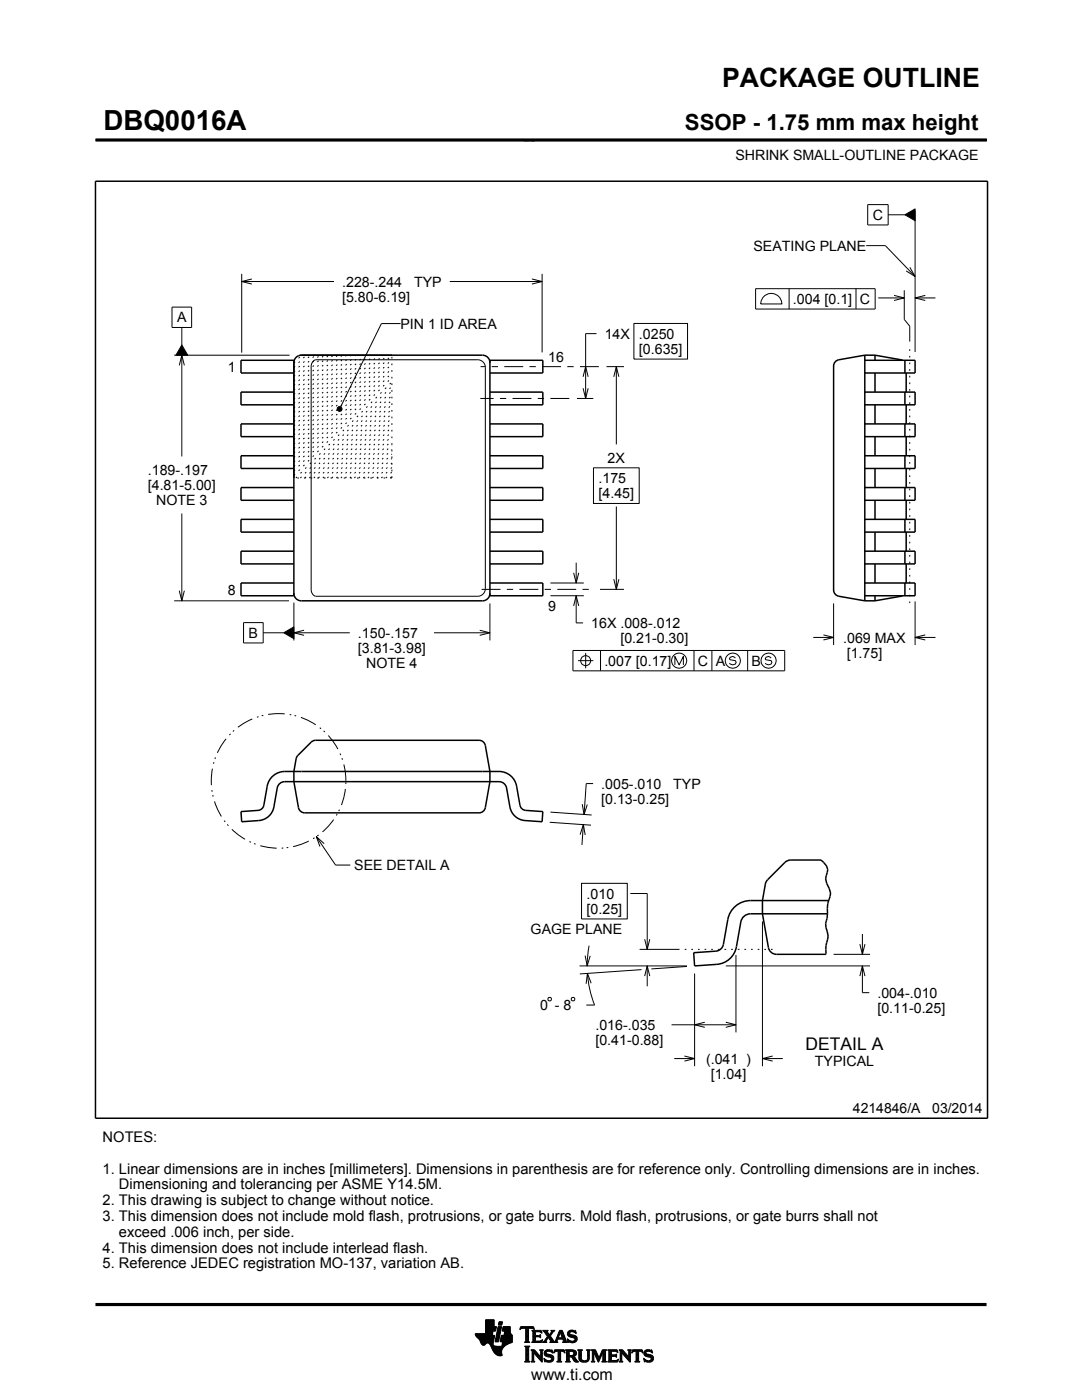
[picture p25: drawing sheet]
<svg xmlns="http://www.w3.org/2000/svg" width="216mm" height="279mm" viewBox="0 0 216 279" stroke-linecap="round" stroke-linejoin="round" font-family="sans-serif">
<defs><g id="words">
<text font-size="5.5" x="20.6" y="26">DBQ0016A</text>
<text font-size="5.3" x="144.1" y="17.4">PACKAGE OUTLINE</text>
<text font-size="4.4" x="136.7" y="26">SSOP - 1.75 mm max height</text>
<text font-size="3.5" x="160.8" y="209.6">DETAIL A</text>
<text font-size="3.2" x="106" y="275.3">www.ti.com</text>
<g font-size="2.9">
<text x="20.5" y="227.9">NOTES:</text>
<text x="20.5" y="234.2">1. Linear dimensions are in inches [millimeters]. Dimensions in parenthesis are for reference only. Controlling dimensions are in inches.</text>
<text x="23.7" y="237.4">Dimensioning and tolerancing per ASME Y14.5M.</text>
<text x="20.5" y="240.5">2. This drawing is subject to change without notice.</text>
<text x="20.5" y="243.7">3. This dimension does not include mold flash, protrusions, or gate burrs. Mold flash, protrusions, or gate burrs shall not</text>
<text x="20.5" y="250">4. This dimension does not include interlead flash.</text>
<text x="23.7" y="246.8">exceed .006 inch, per side.</text>
<text x="20.5" y="253.1">5. Reference JEDEC registration MO-137, variation AB.</text>
</g>
<g font-size="2.8">
<text x="146.7" y="32">SHRINK SMALL-OUTLINE PACKAGE</text>
<text x="174.2" y="43.9">C</text>
<text x="150.3" y="50">SEATING PLANE</text>
<text x="68.3" y="57.2">.228-.244</text>
<text x="82.6" y="57.2">TYP</text>
<text x="35.3" y="64.3">A</text>
<text x="68.3" y="60.2">[5.80-6.19]</text>
<text x="79.9" y="65.6">PIN 1 ID AREA</text>
<text x="158.2" y="60.7">.004 [0.1]</text>
<text x="171.6" y="60.7">C</text>
<text x="120.7" y="67.6">14X</text>
<text x="127.5" y="67.6">.0250</text>
<text x="127.5" y="70.6">[0.635]</text>
<text x="45.4" y="74.2">1</text>
<text x="109.4" y="72.2">16</text>
<text x="29.5" y="94.8">.189-.197</text>
<text x="121.2" y="92.3">2X</text>
<text x="29.5" y="97.8">[4.81-5.00]</text>
<text x="31.2" y="100.8">NOTE 3</text>
<text x="119.4" y="96.4">.175</text>
<text x="119.4" y="99.5">[4.45]</text>
<text x="45.5" y="118.7">8</text>
<text x="109.4" y="122">9</text>
<text x="118" y="125.3">16X .008-.012</text>
<text x="49.6" y="127.3">B</text>
<text x="71.4" y="130.4">[3.81-3.98]</text>
<text x="71.4" y="127.3">.150-.157</text>
<text x="123.8" y="128.4">[0.21-0.30]</text>
<text x="168.2" y="128.2">.069 MAX</text>
<text x="169" y="131.3">[1.75]</text>
<text x="73.1" y="133.4">NOTE 4</text>
<text x="120.6" y="132.9">.007 [0.17]</text>
<text x="139.2" y="132.9">C</text>
<text x="142.8" y="132.9">A</text>
<text x="149.9" y="132.9">B</text>
<text x="120" y="157.4">.005-.010</text>
<text x="120" y="160.4">[0.13-0.25]</text>
<text x="134.3" y="157.4">TYP</text>
<text x="70.7" y="173.7">SEE DETAIL A</text>
<text x="117.1" y="179.3">.010</text>
<text x="117.1" y="182.4">[0.25]</text>
<text x="105.9" y="186.4">GAGE PLANE</text>
<text x="107.8" y="201.6">0 - 8</text>
<text x="175.1" y="199.1">.004-.010</text>
<text x="175.1" y="202.2">[0.11-0.25]</text>
<text x="118.8" y="205.5">.016-.035</text>
<text x="118.8" y="208.6">[0.41-0.88]</text>
<text x="140.9" y="212.3">(.041 )</text>
<text x="141.8" y="215.3">[1.04]</text>
<text x="162.6" y="212.8">TYPICAL</text>
<text x="170.2" y="222.2">4214846/A</text>
<text x="186" y="222.2">03/2014</text>
</g>
<text font-size=".4" x="104.5" y="28.3">SCALE 2.800</text>
</g></defs>
<path d="M180.6 42.9l2-1.2v2.3zM36.3 68.9l1.2 2h-2.4zM67.3 81.4l.3-.3 .5 .1 .2 .4-.2 .4-.5 .1-.3-.3zM56.6 126.3l2-1.2v2.4z" fill="#000"/>
<g fill="none" stroke="#000" stroke-width=".2">
<path d="M19.1 27.9h177.7M196.8 27.7v.5M48.2 54.7v15.7M48.2 56.2h18.4M50.3 55.7l-2.1 .5 2.1 .5M89.8 56.2h18.4M106.1 55.7l2.1 .5-2.1 .5M108.2 54.7v15.6M150.8 57.6h23.8v4.1h-23.8zM152.6 59a2.12 2.12 0 0 1 2.2-.2 2.12 2.12 0 0 1 1.2 1.9h-4.2l.1-.6 .3-.7zM157.5 57.6v4.1M170.8 57.6v4.1"/>
<path d="M172.8 49h3.9l5.9 6.2M173.1 40.8h4.1v4.1h-4.1zM175.2 59.5h5.2M177.2 42.9h3.4M178.4 59l2 .5-2 .5M180.4 57.9v5.8l1.1 1.4v3.1M180.6 42.9l2-1.2v2.3zM181.6 53.4l1 1.8-1.8-1.1M182.6 42v28.2M182.6 59.5h4.1M184.6 59l-2 .5 2 .5M34.3 61.3h3.9v4.1h-3.9z"/>
<path d="M34.8 70.9h23M35.8 72.9l.5-2 .5 2M36.3 68.9l1.2 2h-2.4zM36.3 65.4v3.5M36.3 70.9v20.2M62.5 72.1l.5-.3h32.3l.7 .2 .6 .4 .2 .9v44.2l-.1 .7-.5 .5-.9 .3h-32.3l-.6-.4-.3-.9v-44.7zM79.9 64.6h-3.8l-8.1 16.6M115.1 79.5h3.3M116.3 77.5l.6 2 .5-2M116.3 75.2l.6-2 .5 2M119 66.6h-2.1v12.9M121 73.2h3.5"/>
<path d="M122.5 75.2l.5-2 .5 2M123 73.2v15.5M126.5 64.6h10.7v7.1h-10.7zM67.3 81.4l.3-.3 .5 .1 .2 .4-.2 .4-.5 .1-.3-.3zM118.4 93.4h9.1v7.1h-9.1zM34.8 119.9h22.9M35.8 117.9l.5 2 .5-2M36.3 102.5v17.4M109.8 118.9h6.7M109.8 116.4h6.7M114.5 114.3l.5 2.1 .5-2.1M115 118.9v5.4h1.3"/>
<path d="M115 112.3v4.1M119.7 117.6h4.8M122.5 115.6l.5 2 .5-2M123 101.1v16.5M48.6 124.3h3.9v4h-3.9zM52.5 126.3h4.1M56.6 126.3l2-1.2v2.4zM58.6 126.3h11.2M58.6 120.3v7.5M60.7 125.8l-2.1 .5 2.1 .5M86.6 126.3h11.2M95.7 125.8l2.1 .5-2.1 .5"/>
<path d="M97.8 120.4v7.4M114.3 129.8h42.3v4.1h-42.3zM114.5 120.9l.5-2 .5 2M115.3 131.8h3.1M116.9 130.3v3.1M119.8 129.8v4.1M134.7 132.7v-1.7l.8 1.7 .9-1.7v1.7M138.5 129.8v4.1M142 129.8v4.1M146.7 131.3l-.5-.3-.5 .2-.2 .3 .2 .2 1 .1 .2 .4-.2 .3-.5 .2-.7-.3M149.2 129.8v4.1M153.9 131.3l-.5-.3-.5 .2-.2 .3 .2 .2 1 .1 .1 .4-.1 .3-.5 .2-.7-.3"/>
<path d="M162.3 127.2h4M164.3 126.7l2 .5-2 .5M166.3 120.4v8.3M182.6 127.2h4.1M182.6 120v8.7M184.6 126.7l-2 .5 2 .5M118.4 156.4h-1.4l-.5 6.1M63.1 167l3.9 5.6h2.9M64.7 168.4l-1.6-1.4 .7 1.9M109.7 164.1l8.2 .6M109.8 162.1l8.3 .6M115.8 166.6l.6-2 .4 2"/>
<path d="M116 176.3h9.2v7.1h-9.2zM116.2 160.5l.3 2 .7-1.9M116.4 164.6l-.3 4M125.8 178.3h3.3v11.2M109.5 199.1h.3l.2 .1v.4l-.2 .1h-.3l-.2-.1v-.4zM114.2 199.1h.3l.2 .1v.4l-.2 .1h-.3l-.2-.1v-.4zM115.6 192.8h21.5M116.8 190.7l.4 2.1 .6-2M117.2 194.3a21.4 21.4 0 0 0 1.4 6.3h-1.6M117.5 188.7l-.3 4.1M118 196.2l-.8-1.9-.3 2M127.6 189.5h8"/>
<path d="M128 193.5l-12.3 .9M128.6 187.4l.5 2.1 .6-2.1M128.6 194.8l.5-2 .6 2M129.1 192.8v4M137.1 192.9l-7.1 .5M138.6 194.3v18.5M144.8 192.8h28.8M146.9 190.6v15.4M152.1 183.9v28.9M166.3 190.5h7.3M171.6 188.4l.5 2.1 .5-2.1M171.6 194.8l.5-2 .5 2"/>
<path d="M172.1 192.8v5.3h1.4M172.1 186.4v4.1M134 204.5h12.9M134.5 211.3h4.1M136.6 210.8l2 .5-2 .5M140.6 204l-2 .5 2 .5M144.8 204l2.1 .5-2.1 .5M152.1 211.3h4.1M154.2 210.8l-2.1 .5 2.1 .5M94.8 266.2h3.5M94.8 266.3h3.5M94.9 266.4h3.3"/>
<path d="M94.9 266.5h3.8l-.2 1.2M94.9 266.5h3.8M95 266.6h3.7M95 266.7h3.7M95.1 266.8h3.6M95.2 266.9h3.4M95.3 267h3.3M95.4 267.1h3.2M95.5 267.2h3.1M95.6 267.3h3M95.7 267.4h2.8M95.7 267.5h2.8"/>
<path d="M95.7 267.5l.4 .7 .3 .3 .3-.1 .5-.4 .4 .1 .8 1.5M95.8 267.6h2.7M95.8 267.7h2.7M95.9 267.8h2.6M95.9 267.9h2.5M95.9 268h2.5M96 268h1.1M96 268.1h1M96.1 268.2h.8M96.1 268.3h.7M96.2 268.4h.6M96.3 268.4h.4"/>
<path d="M96.9 266.1h1.4M96.9 266h1.4M96.9 265.9h1.4M96.9 265.8h1.5M96.9 265.7h1.5M96.9 264.7l2.2 .1-.2 .9h-.5l-.2 .8M96.9 265.6h2M96.9 265.5h2M96.9 265.4h2M96.9 265.3h2.1M96.9 265.2h2.1M96.9 265.1h2.1"/>
<path d="M96.9 265h2.1M96.9 264.9h2.1M96.9 264.8h2.2M96.9 264.6h1.7M96.9 264.5h1.7M96.9 264.4h1.7M96.9 264.3h1.7M96.9 264.2h1.7M96.9 264.1h1.7M96.9 264h1.7M96.9 263.9h1.7M96.9 263.8h1.7"/>
<path d="M96.9 263.7h1.7M96.9 263.6h1.7M96.9 263.5h1.7M96.9 263.4h1.7M97.5 268h.9M97.6 268.1h.8M97.7 268.2h.7M97.7 268.3h.7M97.8 268.4h.6M97.9 268.5h.6M97.9 268.6h.7M98 268.7h1.1"/>
<path d="M98 268.8h2.6M98 268.8h2.5M98.1 268.9h2.3M98.1 269h2.3M98.1 269.1h2.2M98.2 269.2h2.1M98.2 269.2h2M98.2 269.3h2M98.3 269.4h1.9M98.3 269.5h1.8M98.4 269.6h1.7M98.4 269.6l.6 .7 .6 .3 .6-.1-.1-.7"/>
<path d="M98.4 268v.4l.3 .2 2 .1M98.5 269.7h1.6M98.5 267.7l-.1 .3M98.5 269.8h1.6M98.6 269.9h1.5M98.6 264.8v-1.4h-1.7v2.8h-2.1l.2 .5 .7 .8M98.6 270h1.5M98.7 270h1.4M98.8 270.1h1.3M98.8 267.7h.7M98.8 267.6h.7M98.8 267.5h.7"/>
<path d="M98.9 270.2h1.2M98.9 267.4h.7M98.9 267.3h.7M98.9 267.2h.7M98.9 267.1h.7M98.9 267h.7M98.9 270.3h1.3M99 266.9h.6M99 266.9h.7M99 266.8h.7M99 266.7h.7M99 266.6h.7"/>
<path d="M99 266.5h.7M99.1 270.4h1.1M99.1 266.4h.7M99.1 266.3h.7M99.1 266.2h.7M99.1 266.1h.7M99.1 266h.7M99.2 265.9h.7M99.2 265.8h.7M99.2 270.4h1M99.2 265.7h.7M99.2 265.6h.7"/>
<path d="M99.2 265.5h.7M99.3 265.4h.6M99.3 265.4h.7M99.3 265.3h.7M99.3 265.2h.7M99.3 265.1h.7M99.3 265h.7M99.4 270.5h.8M99.4 264.9h.7M99.4 264.8h.7M99.4 264.8h.7l-.6 3h-.7zM99.5 264.4h.6"/>
<path d="M99.5 264.3h.7M99.5 264.2h.7M99.5 264.1h.7M99.5 264h.7M99.5 263.9h.7M99.6 263.8h.7M99.6 263.8h.7l-.2 .7h-.7zM99.8 270.6h.1M99.8 267.7h2.4M99.8 267.6h2.4M99.8 267.5h2.4M99.9 267.4h2.3"/>
<path d="M99.9 267.3h2.3M99.9 267.2h2.3M99.9 267.1h2.3M99.9 267h2.3M99.9 266.9h2.3M100 266.9h2.2M100 266.8h2.2M100 266.7h2.2M100 266.6h2.2M100 266.5h2.2M100.1 268.6h.7M100.2 268.5h.7"/>
<path d="M100.2 268.4h.8M100.2 268.4h.9M100.2 268.3h1M100.2 268.2h1.2M100.2 265.6h1.6M100.2 268.1h1.4M100.2 265.5h1.6M100.2 268h1.6M100.3 265.4h1.5M100.3 268h1.7M100.3 267.9h1.9M100.3 265.3h1.5"/>
<path d="M100.3 267.8h1.9M100.3 265.2h1.5M100.3 265.1h1.5M100.3 265h1.5M100.4 264.9h1.4M100.4 264.8h1.4M100.6 266.5l.1-.8h-.5l.2-.9h1.4l.1 1.1 .3 .6v1.4l-1.3 .6M100.6 266.4h1.5M100.6 266.3h1.4M100.6 266.2h1.4M100.6 266.1h1.3M100.7 266h1.2"/>
<path d="M100.7 265.9h1.2M100.7 265.8h1.1M100.7 265.7h1.1M100.9 268.5l-.6 .6-.2 .7M102.2 266.5h-2.2l-.2 1.1 .1 .2h.4l-.2 .9M103.7 265.3h.1M103.8 265.2h.2M103.8 265h2.8M103.8 264.9h2.7M103.9 264.8h2.6M104.7 267.8h1M104.7 271.8h1.1"/>
<path d="M104.7 268.7h1M104.8 267.7h.7M104.8 271.7h.8M104.9 265.2h.6M104.9 268.9h.6M104.9 267.6h.6M104.9 267.5v-2.3l-.7-.1-.4 .3 .1-.6h2.6l.1 .6-.4-.3-.7 .1v2.3M104.9 267.5l-.2 .3M104.9 267.5h.6M104.9 267.4h.6M104.9 267.3h.6M104.9 267.2h.6"/>
<path d="M104.9 267.1h.6M104.9 267h.6M104.9 266.8h.6M104.9 266.7h.6M104.9 266.6h.6M104.9 266.5h.6M104.9 266.4h.6M104.9 266.3h.6M104.9 266.2h.6M104.9 266.1h.6M104.9 265.9h.6M104.9 265.8h.6"/>
<path d="M104.9 265.7h.6M104.9 265.6h.6M104.9 265.5h.6M104.9 265.4h.6M104.9 265.3h.6M104.9 271.5h.6M104.9 269h.6M104.9 271.4h.6M104.9 271.4v-2.4l-.2-.4h1.1l-.3 .4v2.4M104.9 271.4l-.2 .4h1.1l-.3-.4M104.9 271.3h.6M104.9 271.2h.6"/>
<path d="M104.9 271.1h.6M104.9 271h.6M104.9 270.9h.6M104.9 270.8h.6M104.9 270.6h.6M104.9 270.5h.6M104.9 270.4h.6M104.9 270.3h.6M104.9 270.2h.6M104.9 270.1h.6M104.9 270h.6M104.9 269.9h.6"/>
<path d="M104.9 269.8h.6M104.9 269.6h.6M104.9 269.5h.6M104.9 269.4h.6M104.9 269.3h.6M104.9 269.2h.6M104.9 269.1h.6M105.5 267.5l.2 .3M105.7 267.8h-1M105.9 271.8h.8M105.9 269.4h.8M106.1 269.5h.7"/>
<path d="M106.1 267.8h2M106.1 271.7h.5M106.2 269.6h.7M106.2 271.5h.3M106.2 265.6h1.8M106.2 269.8h.8M106.2 271.4h.3M106.2 269.8l-.3-.4h.8l1.2 1.4M106.2 271.4l-.3 .4h.8l-.2-.4M106.2 271.3h.3M106.2 271.2h.3M106.2 271.1h.3"/>
<path d="M106.2 271h.3M106.2 270.9h.3M106.2 270.8h.3M106.2 270.6h.3M106.2 270.5h.3M106.2 270.4h.3M106.2 270.3h.3M106.2 270.2h.3M106.2 270.1h.3M106.2 270h1M106.2 269.9h.9M106.2 269.8v1.6"/>
<path d="M106.3 267.7h1.8M106.3 265.7h1.8M106.3 267.6h.6M106.3 265.8h.6M106.3 267.5l-.2 .3M106.3 267.5h.5M106.3 267.4h.5M106.3 267.3h.5M106.3 267.2h.5M106.3 267.1h.5M106.3 267h.5M106.3 266.8h.5"/>
<path d="M106.3 266.7h1.6M106.3 266.6h1.6M106.3 266.5h.5M106.3 266.4h.5M106.3 266.3h.5M106.3 266.2h.5M106.3 266.1h.5M106.3 265.9h.5M106.4 265.2h.2M106.5 270h.1M106.5 270v1.4M106.5 265.3h.1"/>
<path d="M106.6 270.1h.7M106.7 270.2h.7M106.8 270.3h.7M106.8 265.9l.1-.1h.7l.6 .2-.2-.5h-1.9l.2 .3v1.7M106.8 265.9v.6h.8l.3-.2v.7l-.3-.2h-.8l.1 .8h.9l.5-.2M106.9 270.4h.7M107 270.5h.7M107.1 270.6h.7M107.2 270.8h1M107.3 270.9h.9M107.4 271h.8M107.5 271.1h.7"/>
<path d="M107.6 271.2h.6M107.6 266.5h.3M107.7 271.3h.5M107.7 269.4h.7M107.7 266.8h.2M107.7 267.6h.5M107.8 266.4h.1M107.8 271.4h.4M107.8 267h.1M107.8 265.8h.3M107.8 269.5h.5M107.9 271.5h.3"/>
<path d="M107.9 269.6h.3M107.9 269.8h.3M107.9 270.6h.3M107.9 270.5h.3M107.9 270.4h.3M107.9 270.3h.3M107.9 270.2h.3M107.9 270.1h.3M107.9 270h.3M107.9 269.9h.3M107.9 269.8v1M108 271.7h.2"/>
<path d="M108 265.9h.1M108 267.5h.2M108.1 271.8h.1M108.1 266.1h.1M108.2 267.4h.1M108.2 269.8l.2-.4h-.7l.2 .4M108.2 269.8v2.1l-1.7-1.9M108.2 267.8h.9M108.3 267.4l-.2 .5-2-.1M108.3 265.6h1M108.5 267.7h.5M108.5 271.1l.2 .7 .2-.1 .6 .2 .7-.2 .3-.6"/>
<path d="M108.5 271.1h.1M108.5 265.7h.7M108.5 271.2h.2M108.6 271.3h.2M108.6 270.1l.2 .5 1.1 .3 .1 .3-.1 .3h-.5l-.9-.4M108.6 270.1h.4M108.6 270h.4M108.6 270.2h.6M108.6 267.6h.4M108.6 271.4h.4M108.6 269.9h.4M108.6 270.3h1"/>
<path d="M108.6 265.8h.7M108.6 271.5h.8M108.6 269.8h.5M108.7 271.7h1.5M108.7 270.4h1.3M108.7 267.5h.3M108.7 271.8h.1M108.7 265.9h.6M108.7 269.6h1.5M108.8 267.4h.3M108.8 270.5h1.5M108.8 266.1h.6"/>
<path d="M108.8 269.5h1.4M108.8 267.3h.4M108.9 266.2h.6M108.9 267.2h.4M108.9 266.3h.6M108.9 270.6h1.5M109 267.1h.3M109 270l.2 .2 1.1 .3 .2 .6M109 270l.1-.3h.4l.8 .3-.1-.6-.2 .1-.6-.1-.6 .2-.2 .5M109 266.4h1M109.1 271.8h.9M109.1 269.4h.7"/>
<path d="M109.1 267h.9M109.1 266.5h.8M109.1 267.8h-.9M109.2 266.8h.8M109.2 266.6h.6M109.2 266.7h.7M109.2 266.7l-.6 1-.4 .1M109.3 270.8h1.1M109.5 267.1h.6M109.6 267.2h.6M109.7 271.5h.7M109.7 267.3h.6"/>
<path d="M109.7 267.8l.2-.1-.5-.8-.4 .8 .1 .1M109.7 267.8h1.6M109.7 266.3h.4M109.7 267.4h.6M109.8 270.9h.7M109.8 266.2h.3M109.8 266.6l.9 1.2 1-2.3h.5l.8 2.1 .3 .2M109.8 267.5h.6M109.9 266.1h.3M109.9 269.8h.4M109.9 267.6h.6M109.9 267.7h.7"/>
<path d="M109.9 271.4h.5M109.9 265.9h.4M110 271h.5M110 265.6h.7M110 265.9l.1-.2-.2-.2h.8l-.9 1.1M110 265.9l-.4 .5-.4-.6 .2-.3h-1.1l.9 1.2M110 271.3h.5M110 265.8h.4M110 271.1h.5M110 271.2h.5M110.1 269.4h.1M110.1 265.7h.4"/>
<path d="M110.1 269.9h.2M110.2 270h.1M110.5 270h.1M110.5 269.9h.2M110.5 269.8h.3M110.6 269.6h2.1M110.6 269.5h2M110.6 269.4h2M110.7 267.7h.5M110.8 267.6h.4M110.9 267.5h.3M110.9 267.4h.3"/>
<path d="M111 267.3h.3M111 267.2h1.8M111 267.1h1.8M111.1 267h.3M111.1 271.8h1M111.1 266.8h.4M111.2 266.7h.3M111.2 267.5v.3h.1M111.2 267.5l.1-.2h1l.1 .2M111.2 266.6h.3M111.3 266.5h.3M111.3 271.7h.6"/>
<path d="M111.3 266.4h.3M111.3 271.5h.6M111.3 267.8h-1.6M111.3 269.8h.6M111.4 266.3h.3M111.4 271.4h.5M111.4 270.1h.5M111.4 270h.5M111.4 269.9h.5M111.4 270.5h.5M111.4 270.4h.5M111.4 270.3h.5"/>
<path d="M111.4 270.2h.5M111.4 271.1h.5M111.4 271h.5M111.4 270.9h.5M111.4 270.8h.5M111.4 270.6h.5M111.4 271.4l-.1-1.7h-.4l-.4 .4 .2-.7h1.9l.1 .7-.4-.4h-.4v1.7M111.4 271.4l-.3 .4h1l-.2-.4M111.4 271.3h.5M111.4 271.2h.5M111.4 266.2h.3M111.4 266.1h.4"/>
<path d="M111.5 265.9h.9M111.5 265.8h.8M111.6 265.7h.7M111.6 265.6h.6M111.8 265.9l.4 1.1h-.8zM111.9 266.1h.5M111.9 266.2h.5M111.9 266.3h.6M112 266.4h.5M112 266.5h.6M112.1 266.6h.5M112.1 266.7h.6"/>
<path d="M112.1 266.8h.6M112.2 267h.5M112.2 267.8h1.1M112.3 267.3h.6M112.3 267.4h.6M112.4 267.5h.6M112.4 267.5v.3h-.2M112.4 269.8h.3M112.4 267.6h.6M112.4 267.7h.7M112.6 269.9h.1M112.6 270h.2"/>
<path d="M112.8 271.8h1M112.8 269.4h1.6M113 269.5h1.7M113 271.7h.7M113 269.6h1.9M113 271.5h.6M113 269.8h.6M113 271.4h.6M113 271.4l-.2 .4h1l-.2-.4M113 271.3h.6M113 271.2h.6M113 271.1h.6"/>
<path d="M113 271h.6M113 270.9h.6M113 270.8h1.5M113 270.6h1.6M113 270.5h1.8M113 270.4h.6M113 270.3h.6M113 270.2h.6M113 270.1h.6M113 270h.6M113 269.9h.6M113 269.8v1.6"/>
<path d="M113 269.8l-.2-.4h1.5l.6 .2 .1 .5M113.2 267.3h.2M113.2 267.4h.3M113.2 266.2l.3 .5 1 .3 .2 .3M113.2 266.2h.5M113.2 266.3h.6M113.2 266.1h.5M113.3 267.5h.3M113.3 267.8h-1.1M113.3 266.4h.9M113.3 265.9h.4M113.3 267.6h.6"/>
<path d="M113.3 266.5h1.3M113.3 267.7h1.6M113.3 265.8h.5M113.3 267.8h.2M113.4 266.6h1.5M113.4 265.7h1.5M113.5 266.7h1.5M113.5 265.6h1.4M113.6 269.9l.1-.2h.5l.3 .4M113.6 269.9v.6M113.7 267.8h1.1M113.8 266.8h1.3"/>
<path d="M113.8 265.5h.6M114 268h.4M114.1 270.9h.6M114.2 271h.6M114.2 271.1h.7M114.3 271.2h.6M114.3 267h.8M114.3 269.8h.7M114.3 270.4h.6M114.4 271.3h.6M114.4 271.3l.4 .5h.7M114.4 271.3l-.3-.4-.5-.1v.6"/>
<path d="M114.4 270.7l1.1 1.1M114.4 270.7h.1M114.4 271.4h.7M114.4 269.9h.6M114.4 270.3h.6M114.5 267.6h.5M114.5 270.2h.5M114.5 270h.5M114.5 265.8h.4M114.5 270.1h.5M114.5 270.1l-.2 .3-.3 .1M114.5 271.5h.7"/>
<path d="M114.6 271.7h.7M114.6 267.1h.6M114.6 267.5h.5M114.7 267.2h.5M114.7 267.4h.5M114.7 265.9h.3M114.7 267.3h.5M114.7 271.8h.8M114.8 266.1h.2M114.9 266.2h.1M114.9 266.2l-.7-.4h-.4l-.1 .2 .1 .3 1.1 .4 .3 .5M114.9 266.2l-.1-.7-.2 .1-.5-.1-.6 .2-.3 .5"/>
<path d="M115 270.1l-.1 .4-.5 .2M115.2 267.2l-.3 .6-.7 .2-.6-.2-.2 .1-.2-.7 .9 .5 .4-.1 .2-.3M115.3 269.4h.9M115.4 269.5h.7M115.5 269.6h.5M115.5 269.8h.5M115.5 269.8v1.4l.4 .5 .6 .2 .6-.1 .4-.3 .1-.5M115.5 271h.5M115.5 270.9h.5M115.5 270.8h.5M115.5 270.6h.5M115.5 270.5h.5"/>
<path d="M115.5 270.4h.5M115.5 270.3h.5M115.5 270.2h.5M115.5 270.1h.5M115.5 270h.5M115.5 269.9h.5M115.5 271.1h.5M115.5 271.2h.5M115.5 271.3h.6M115.6 271.4h.6M115.7 271.5h.8M115.8 271.7h1.5"/>
<path d="M116 271l.2 .4 .5 .2 .4-.2 .2-.4M116 269.8l.2-.4h-.9l.2 .4M116 269.8v1.2M116 271.8h1.1M116.8 271.5h.6M117 269.4h.8M117.1 271.4h.4M117.2 269.5h.5M117.2 271.3h.4M117.2 269.6h.4M117.2 271.2h.4M117.2 271.1h.4"/>
<path d="M117.3 269.8h.3M117.3 271h.3M117.3 270.9h.3M117.3 270.8h.3M117.3 270.6h.3M117.3 270.5h.3M117.3 270.4h.3M117.3 270.3h.3M117.3 270.2h.3M117.3 270.1h.3M117.3 270h.3M117.3 269.9h.3"/>
<path d="M117.6 269.8l.2-.4h-.8l.2 .3 .1 1.3M117.6 269.8v1.2M118 271.8h.7M118 269.4h.8M118.1 269.5h.8M118.1 271.7h.5M118.2 269.6h.7M118.2 271.5h.3M118.2 269.8h.8M118.2 271.4h.3M118.2 271.4l-.2 .4h.7l-.2-.4M118.2 271.3h.3"/>
<path d="M118.2 271.2h.3M118.2 271.1h.3M118.2 271h.3M118.2 270.9h.3M118.2 270.8h.3M118.2 270.6h.3M118.2 270.5h.3M118.2 270.4h.3M118.2 270.3h.3M118.2 270.2h.3M118.2 270.1h.3M118.2 270h.9"/>
<path d="M118.2 269.9h.8M118.2 269.8v1.6M118.6 270.1h.5M118.6 270.2h.6M118.7 270.3h.5M118.7 270.4h.6M118.8 270.5h.5M118.8 270.6h.6M118.9 270.8h.5M118.9 270.9h.6M119 271h.8M119 271.1h.8"/>
<path d="M119.1 271.2h.6M119.1 271.3h.6M119.2 271.4h.4M119.2 271.5h.4M119.3 271.7h.2M119.3 271.8h.2M119.6 270.9h.3M119.6 270.8h.3M119.7 270.6h.3M119.7 270.5h.3M119.8 270.4h.3M119.8 270.3h.3"/>
<path d="M119.9 270.2h.3M119.9 270.1h.3M120 270h.8M120 269.9h.8M120 269.8h.8M120.1 271.8h1M120.1 269.6h.7M120.1 269.5h.8M120.2 269.4h.9M120.2 271.7h.7M120.3 271.5h.5M120.3 271.4h.5"/>
<path d="M120.3 271.4l-.2 .4h1l-.3-.4M120.3 271.4v-1.5l-.9 2-.9-2v1.5M120.3 271.3h.5M120.3 271.2h.5M120.3 271.1h.5M120.3 271h.5M120.3 270.9h.5M120.3 270.8h.5M120.3 270.6h.5M120.3 270.5h.5M120.3 270.4h.5M120.3 270.3h.5"/>
<path d="M120.3 270.2h.5M120.3 270.1h.5M120.8 269.8l.3-.4h-.9l-.7 1.6-.7-1.6h-.8l.2 .4M120.8 269.8v1.6M121.2 271.8h2M121.2 269.4h1.9M121.4 269.5h1.8M121.4 271.7h1.9M121.5 269.6h1.7M121.5 271.5h1.8M121.5 269.8h.5M121.5 271.4h.5"/>
<path d="M121.5 269.9h.5M121.5 269.8v1.6M121.5 269.8l-.3-.4h1.9l.2 .6M121.5 270.3h.5M121.5 270.2h.5M121.5 270.1h.5M121.5 270h.5M121.5 270.9h.5M121.5 270.8h.5M121.5 270.6h1.5M121.5 270.5h1.5M121.5 270.4h1.5"/>
<path d="M121.5 271.3h.5M121.5 271.2h.5M121.5 271.1h.5M121.5 271h.5M122.6 270.4l.4-.2v.7l-.2-.2h-.8v.8h.2M122.9 270.8h.1M122.9 270.3h.1M123 269.8h.3M123.1 271.4h.3M123.2 269.9h.1M123.3 270h.1M123.3 270l-.4-.3h-.8l-.1 .7"/>
<path d="M123.3 271.3h.1M123.4 271.2h.1M123.4 271.2l-.3 .3h-.4M123.4 271.2l-.2 .6h-2l.3-.4M123.5 271.8h.8M123.5 269.4h.7M123.6 269.5h.7M123.7 271.7h.5M123.7 269.6h.7M123.7 271.5h.4M123.7 269.8h.8M123.7 271.4h.4"/>
<path d="M123.7 271.4l-.2 .4h.8l-.2-.4M123.7 271.3h.4M123.7 271.2h.4M123.7 271.1h.4M123.7 271h.4M123.7 270.9h.4M123.7 270.8h.4M123.7 270.6h.4M123.7 270.5h.4M123.7 270.4h.4M123.7 270.3h.4M123.7 270.2h.4"/>
<path d="M123.7 270.1h.4M123.7 270h1M123.7 269.9h.9M123.7 269.8v1.6M124.1 270v1.4M124.1 270h.1M124.2 270.1h.6M124.2 270.2h.7M124.3 270.3h.7M124.4 270.4h.7M124.5 270.5h.7M124.6 270.6h.7"/>
<path d="M124.7 270.8h1.1M124.8 270.9h1M124.9 271h.9M125 271.1h.8M125.1 271.2h.7M125.2 271.3h.6M125.2 269.4h.8M125.3 271.4h.5M125.4 269.5h.5M125.4 271.5h.4M125.4 269.6h.4M125.5 269.8h.3"/>
<path d="M125.5 269.8l-.1 1-1.2-1.4h-.7l.2 .4M125.5 269.9h.3M125.5 270.2h.3M125.5 270.1h.3M125.5 270h.3M125.5 270.4h.3M125.5 270.3h.3M125.5 270.6h.3M125.5 270.5h.3M125.5 271.7h.3M125.6 271.8h.2M125.8 269.8l.2-.4h-.8l.3 .4"/>
<path d="M125.8 269.8v2.1l-1.7-1.9M126 270h.1M126.1 269.9h.1M126.1 269.8h.3M126.1 269.6h2.1M126.2 269.5h2M126.2 269.4h2M126.6 271.8h1.1M126.9 271.7h.6M126.9 271.5h.5M126.9 269.8h.5M126.9 271.4h.5"/>
<path d="M126.9 270.1h.5M126.9 270h.5M126.9 269.9h.5M126.9 270.5h.5M126.9 270.4h.5M126.9 270.3h.5M126.9 270.2h.5M126.9 271.1h.5M126.9 271h.5M126.9 270.9h.5M126.9 270.8h.5M126.9 270.6h.5"/>
<path d="M126.9 271.4v-1.7h-.5l-.3 .4 .1-.7h1.9l.2 .7-.4-.4h-.5v1.7M126.9 271.4l-.3 .4h1.1l-.3-.4M126.9 271.3h.5M126.9 271.2h.5M128 269.8h.3M128.1 269.9h.2M128.2 270h.1M128.4 271.1l.2 .7 .2-.1 .6 .2 .7-.2 .3-.6M128.4 271.1h.1M128.4 271.2h.2M128.5 271.3h.2M128.5 270.1l.1 .4 .5 .3"/>
<path d="M128.5 270.1h.4M128.5 270h.4M128.5 270.2h.6M128.5 271.4h.4M128.5 269.9h.4M128.5 270.3h1M128.5 271.5h.8M128.5 269.8h.5M128.6 271.7h1.5M128.6 270.4h1.3M128.6 271.8h.1M128.6 269.6h1.5"/>
<path d="M128.7 270.5h1.5M128.7 269.5h1.4M128.8 270.6h1.5M128.9 270l.1-.3h.4l.8 .3-.1-.6-.2 .1-.6-.1-.6 .2-.2 .5M128.9 270l.2 .2 1.1 .3 .2 .6M128.9 271.8h1M129 269.4h.7M129.1 270.8l.7 .2 .1 .4-.7 .1-.8-.4M129.2 270.8h1.1M129.6 271.5h.7M129.6 270.9h.8M129.8 269.8h.4"/>
<path d="M129.8 271.4h.5M129.9 271h.5M129.9 271.3h.5M129.9 271.1h.5M129.9 271.2h.5M129.9 269.4h.2M130 269.9h.2M130.1 270h.1"/>
<circle cx="116.9" cy="131.8" r="1.01"/>
<circle cx="135.5" cy="131.9" r="1.52"/>
<circle cx="146.2" cy="131.9" r="1.52"/>
<circle cx="153.4" cy="131.9" r="1.52"/>
</g>
<g fill="none" stroke="#000" stroke-width=".3">
<path d="M19 36.2h178.1v187h-178.1zM58.6 74.4h-10.5v-2.5h10.5v47h-10.5v-2.5h10.5M58.6 78.3h-10.5v2.5h10.5M59.9 70.9h36.4l.6 .1 .4 .4 .4 .4 .1 .6M60.1 70.9l-.5 .1-.5 .3-.4 .5-.1 .6M60.2 70.9h-.1M97.8 74.4h10.5v-2.5h-10.5v47h10.5v-2.5h-10.5M97.8 78.3h10.5v2.5h-10.5M172.6 70.9l-5.2 .9a1.27 1.27 0 0 0-1.1 1.2v44.7a1.27 1.27 0 0 0 1.1 1.3l5.2 .9M172.6 70.9h2M172.6 78.3h10v2.5h-10M172.6 71.9h10v2.5h-10"/>
<path d="M172.6 70.9v49M174.6 70.9v1M174.6 74.4v3.9M174.6 70.9l5.5 1M180.6 71.9v2.5M180.6 78.3v2.5M180.8 74.4v3.9M58.6 84.6h-10.5v2.5h10.5M58.6 91h-10.5v2.5h10.5M58.6 97.3h-10.5v2.5h10.5M97.8 97.3h10.5v2.5h-10.5M97.8 91h10.5v2.5h-10.5"/>
<path d="M97.8 84.6h10.5v2.5h-10.5M172.6 97.3h10v2.5h-10M172.6 91h10v2.5h-10M172.6 84.6h10v2.5h-10M174.6 80.8v3.8M174.6 87.1v3.9M174.6 93.5v3.8M174.6 99.8v3.9M180.6 84.6v2.5M180.6 91v2.5M180.6 97.3v2.5M180.8 80.8v3.8"/>
<path d="M180.8 87.1v3.9M180.8 93.5v3.8M180.8 99.8v3.9M58.6 103.7h-10.5v2.5h10.5M58.6 110h-10.5v2.5h10.5M58.6 118.4l.1 .6 .4 .5 .5 .3 .5 .1M60.1 119.9h.1M97.8 110h10.5v2.5h-10.5M97.8 103.7h10.5v2.5h-10.5M97.8 118.4l-.1 .6-.4 .4-.4 .4-.6 .1h-36.1M172.6 119.9h2M172.6 116.4h10v2.5h-10"/>
<path d="M172.6 110h10v2.5h-10M172.6 103.7h10v2.5h-10M174.6 106.2v3.8M174.6 112.5v3.9M174.6 118.9v1M180.1 118.9l-5.5 1M180.6 103.7v2.5M180.6 110v2.5M180.6 116.4v2.5M180.8 106.2v3.8M180.8 112.5v3.9M54.3 155a3.6 3.6 0 0 1 2.5-1h42.8a3.6 3.6 0 0 1 3.5 2.9l.6 3.8a1.27 1.27 0 0 0 1.2 1l3.4 .3-.1 2-3.4-.2a3.3 3.3 0 0 1-3.1-2.8l-.6-3.7a1.52 1.52 0 0 0-1.5-1.3h-42.8a1.52 1.52 0 0 0-1.5 1.3l-.6 3.7a3.3 3.3 0 0 1-3.1 2.8l-3.4 .2-.1-2 3.4-.3a1.27 1.27 0 0 0 1.1-1l.9-4.5z"/>
<path d="M59.4 150.8l2.7-2.7 .9-.4h32.6a1.27 1.27 0 0 1 1.2 1.1l1 5.2v2l-1 5.2a1.27 1.27 0 0 1-1.2 1h-34.8a1.27 1.27 0 0 1-1.2-1l-1-5.2a9.2 9.2 0 0 1 .7-5zM60.1 154h.1M96.3 154h-.1M156.6 172.1l.6-.3 .6-.2h6a2.33 2.33 0 0 1 1.1 3.2l-.2 .6 .3 .9 .4 1a3.6 3.6 0 0 1-.2 3l-.1 1a6.7 6.7 0 0 1-.4 3l.1 .9a4 4 0 0 1 0 3.5v1.8h-9.8a1.65 1.65 0 0 1-1.7-1.4l-1.2-6.7a14.1 14.1 0 0 1 .8-6.4zM165.4 179.7h-15.6a4.6 4.6 0 0 0-4.6 3.8l-.9 5a1.65 1.65 0 0 1-1.5 1.3l-4.4 .3 .2 2.7 4.4-.3a4.3 4.3 0 0 0 4-3.6l.8-4.9a1.98 1.98 0 0 1 2-1.6h15.3"/>
</g>
<path d="M19 27.9h177.8M19 260.3h177.8" fill="none" stroke="#000" stroke-width=".63" stroke-linecap="butt"/>
<g fill="none" stroke="#000" stroke-width=".2" stroke-dasharray=".3 1" stroke-linecap="butt">
<path d="M58.6 79.6l8.8-8.7M58.6 76l5.2-5.1M58.6 76.9l6.1-6M58.6 77.8l7-6.9M58.6 78.7l7.9-7.8M58.6 72.4l1.6-1.5M58.6 73.3l2.5-2.4M58.6 74.2l3.4-3.3M58.6 75.1l4.3-4.2M58.6 93.1l19.6-19.6M58.6 94l19.6-19.6M58.6 94.9l19.6-19.6"/>
<path d="M58.6 89.5l18.7-18.6M58.6 90.4l19.6-19.5M58.6 91.3l19.6-19.6M58.6 92.2l19.6-19.6M58.6 85.9l15.1-15M58.6 86.8l16-15.9M58.6 87.7l16.9-16.8M58.6 88.6l17.8-17.7M58.6 82.3l11.5-11.4M58.6 83.2l12.4-12.3M58.6 84.1l13.3-13.2M58.6 85l14.2-14.1"/>
<path d="M58.6 80.5l9.7-9.6M58.6 81.4l10.6-10.5M59 95.4l19.2-19.2M59.9 95.4l18.3-18.3M60.8 95.4l17.4-17.4M61.7 95.4l16.5-16.5M62.6 95.4l15.6-15.6M63.5 95.4l14.7-14.7M64.4 95.4l13.8-13.8M65.3 95.4l12.9-12.9M66.2 95.4l12-12M67.1 95.4l11.1-11.1"/>
<path d="M68 95.4l10.2-10.2M68.9 95.4l9.3-9.3M69.8 95.4l8.4-8.4M70.7 95.4l7.5-7.5M71.6 95.4l6.6-6.6M72.5 95.4l5.7-5.7M73.4 95.4l4.8-4.8M74.3 95.4l3.9-3.9M75.2 95.4l3-3M76.1 95.4l2.1-2.1M77 95.4l1.2-1.2M77.9 95.4l.3-.3"/>
<path d="M78.2 95.4v-24.5M78.2 95.4h-19.6M181.5 120.4v-51.7M154.2 189.5h-17.8"/>
</g>
<path d="M113.6 79.5h-17.8M119.5 73.2h-23.6M96.1 117.6h22.1" fill="none" stroke="#000" stroke-width=".2" stroke-dasharray="1.3 1.3 3.8 1.3" stroke-dashoffset="2.5" stroke-linecap="butt"/>
<path d="M69 155.8a13.4 13.4 0 0 0-19.7-11.8 13.4 13.4 0 0 0-1.2 23 13.4 13.4 0 0 0 20.8-9.7l.1-1.5" fill="none" stroke="#000" stroke-width=".2" stroke-dasharray="3.3 1 .3 .7 .3 1" stroke-linecap="butt"/>
<use href="#words"/>
</svg>
